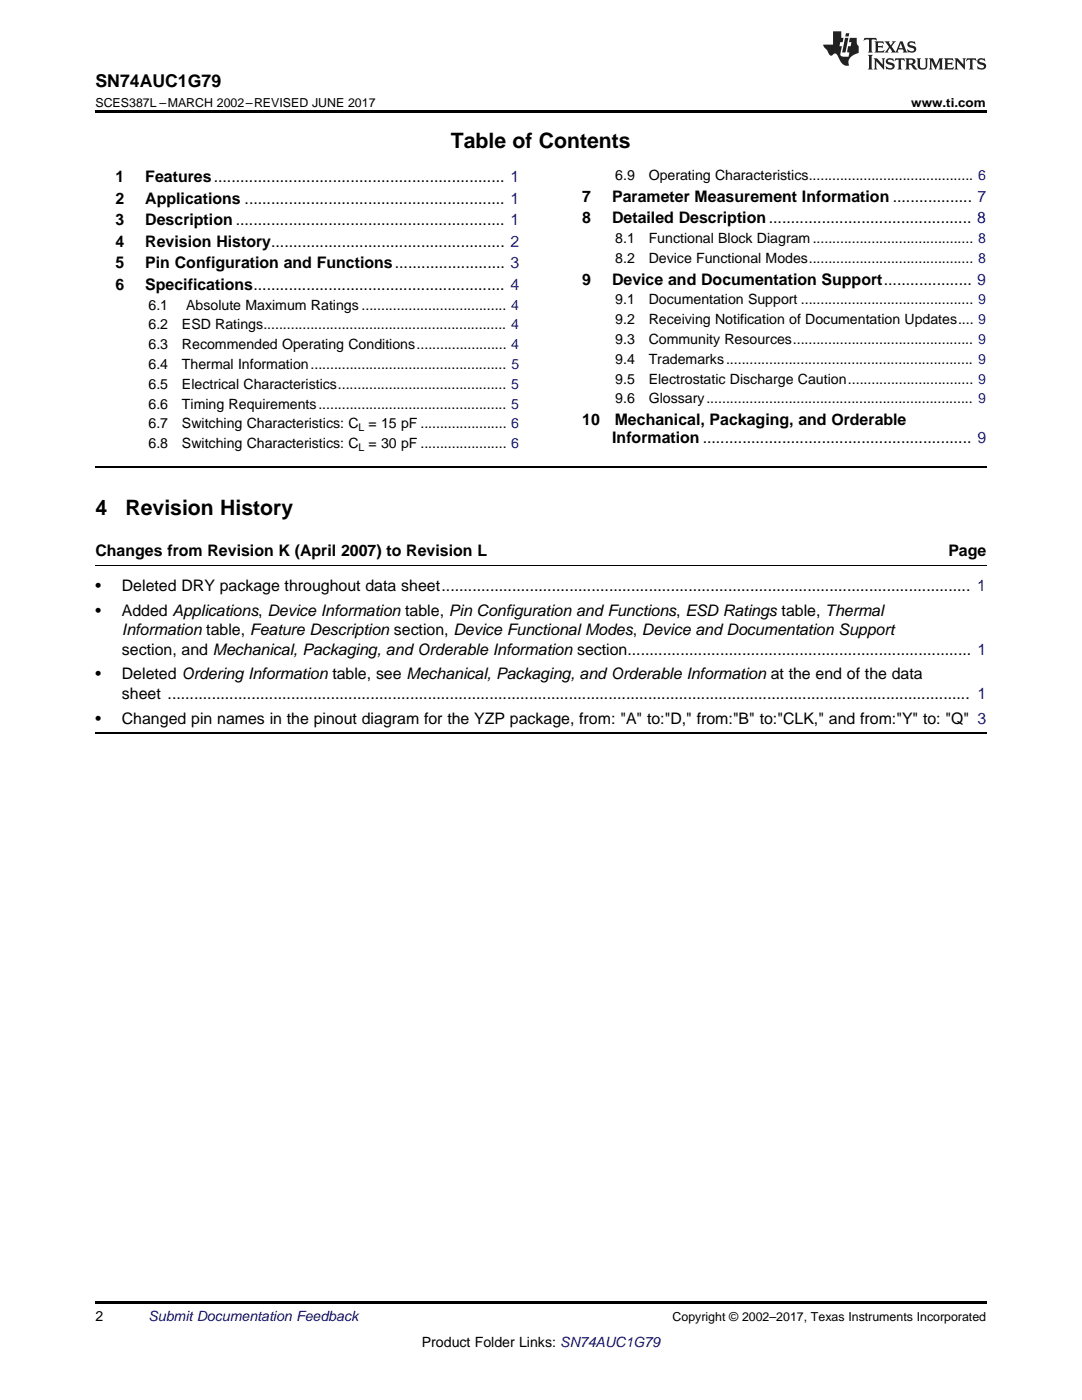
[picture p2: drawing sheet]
<svg xmlns="http://www.w3.org/2000/svg" width="216mm" height="279mm" viewBox="0 0 216 279" stroke-linecap="round" stroke-linejoin="round" font-family="sans-serif">
<defs><g id="words">
<g font-size="4.2">
<text x="90" y="29.6">Table of Contents</text>
<text x="19" y="102.8">4</text>
<text x="25" y="102.8">Revision History</text>
</g>
<text font-size="3.5" x="19" y="17.3">SN74AUC1G79</text>
<g font-size="3.2">
<text x="23" y="36.3">1</text>
<text x="23" y="40.6">2</text>
<text x="29" y="36.3">Features.................................................................. 1</text>
<text x="29" y="40.6">Applications ........................................................... 1</text>
<text x="116.2" y="40.3">7</text>
<text x="122.1" y="40.3">Parameter Measurement Information .................. 7</text>
<text x="23" y="44.9">3</text>
<text x="29" y="44.9">Description ............................................................. 1</text>
<text x="116.2" y="44.6">8</text>
<text x="122.1" y="44.6">Detailed Description.............................................. 8</text>
<text x="23" y="49.2">4</text>
<text x="23" y="53.6">5</text>
<text x="29" y="49.2">Revision History..................................................... 2</text>
<text x="29" y="53.6">Pin Configuration and Functions......................... 3</text>
<text x="23" y="57.9">6</text>
<text x="29" y="57.9">Specifications......................................................... 4</text>
<text x="116.2" y="56.8">9</text>
<text x="122.1" y="56.8">Device and Documentation Support.................... 9</text>
<text x="116.2" y="84.8">10</text>
<text x="122.2" y="88.3">Information ............................................................. 9</text>
<text x="122.7" y="84.8">Mechanical, Packaging, and Orderable</text>
<text x="19" y="110.9">Changes from Revision K (April 2007) to Revision L</text>
<text x="189.2" y="110.9">Page</text>
<text x="19" y="117.9">•</text>
<text x="24.3" y="117.9">Deleted DRY package throughout data sheet........................................................................................................................ 1</text>
<text x="19" y="122.9">•</text>
<text x="24.3" y="122.9">Added Applications, Device Information table, Pin Configuration and Functions, ESD Ratings table, Thermal</text>
<text x="24.3" y="126.8">Information table, Feature Description section, Device Functional Modes, Device and Documentation Support</text>
<text x="24.3" y="130.6">section, and Mechanical, Packaging, and Orderable Information section.............................................................................. 1</text>
<text x="19" y="135.6">•</text>
<text x="24.3" y="135.6">Deleted Ordering Information table, see Mechanical, Packaging, and Orderable Information at the end of the data</text>
<text x="24.3" y="139.5">sheet ...................................................................................................................................................................................... 1</text>
<text x="19" y="144.4">•</text>
<text x="24.3" y="144.4">Changed pin names in the pinout diagram for the YZP package, from: &quot;A&quot; to:&quot;D,&quot; from:&quot;B&quot; to:&quot;CLK,&quot; and from:&quot;Y&quot; to: &quot;Q&quot; 3</text>
</g>
<g font-size="2.8">
<text x="122.8" y="36">6.9</text>
<text x="129.4" y="36">Operating Characteristics.......................................... 6</text>
<text x="122.8" y="48.5">8.1</text>
<text x="122.8" y="52.5">8.2</text>
<text x="129.4" y="48.5">Functional Block Diagram......................................... 8</text>
<text x="129.4" y="52.5">Device Functional Modes.......................................... 8</text>
<text x="29.6" y="61.8">6.1</text>
<text x="29.6" y="65.8">6.2</text>
<text x="36.3" y="65.8">ESD Ratings.............................................................. 4</text>
<text x="37.2" y="61.8">Absolute Maximum Ratings ..................................... 4</text>
<text x="122.8" y="60.7">9.1</text>
<text x="122.8" y="64.7">9.2</text>
<text x="129.4" y="60.7">Documentation Support ............................................ 9</text>
<text x="129.4" y="64.7">Receiving Notification of Documentation Updates.... 9</text>
<text x="29.6" y="69.7">6.3</text>
<text x="36.3" y="69.7">Recommended Operating Conditions....................... 4</text>
<text x="122.8" y="68.7">9.3</text>
<text x="129.4" y="68.7">Community Resources.............................................. 9</text>
<text x="29.6" y="73.7">6.4</text>
<text x="29.6" y="77.6">6.5</text>
<text x="36.3" y="73.7">Thermal Information.................................................. 5</text>
<text x="36.3" y="77.6">Electrical Characteristics........................................... 5</text>
<text x="122.8" y="72.6">9.4</text>
<text x="122.8" y="76.6">9.5</text>
<text x="129.4" y="72.6">Trademarks............................................................... 9</text>
<text x="129.4" y="76.6">Electrostatic Discharge Caution................................ 9</text>
<text x="29.6" y="81.6">6.6</text>
<text x="36.3" y="81.6">Timing Requirements................................................ 5</text>
<text x="122.8" y="80.5">9.6</text>
<text x="129.4" y="80.5">Glossary.................................................................... 9</text>
<text x="29.6" y="85.5">6.7</text>
<text x="29.6" y="89.5">6.8</text>
<text x="36.3" y="85.5">Switching Characteristics: C</text>
<text x="36.3" y="89.5">Switching Characteristics: C</text>
<text x="73.6" y="85.5">= 15 pF ...................... 6</text>
<text x="73.6" y="89.5">= 30 pF ...................... 6</text>
<text x="19" y="263.6">2</text>
<text x="84.2" y="268.9">Product Folder Links: SN74AUC1G79</text>
</g>
<text font-size="2.8" fill="#0000c8" x="29.6" y="263.6">Submit Documentation Feedback</text>
<g font-size="2.5">
<text x="19" y="21.4">SCES387L –MARCH 2002–REVISED JUNE 2017</text>
<text x="181.8" y="21.4">www.ti.com</text>
<text x="134.2" y="263.6">Copyright © 2002–2017, Texas Instruments Incorporated</text>
</g>
<g font-size="2.1">
<text x="71.5" y="86.1">L</text>
<text x="71.5" y="90">L</text>
</g>
</g></defs>
<path d="M19 22h177.8v.5h-177.8zM19 259.7h177.8v.5h-177.8z" fill="#000"/>
<path d="M19 93.2h177.8M19 146.3h177.8" fill="none" stroke="#000" stroke-width=".35"/>
<path d="M19 112.9h177.8" fill="none" stroke="#000" stroke-width=".2"/>
<g fill="#231f20">
<path d="M172.5 7.6l-.1 .5 .4-.2h.6v.1v2.1l-.2 .4h.9l-.2-.4v-2.1l.1-.1h.5l.5 .2-.2-.5zM174.5 8.3l.2 .3v1.5l-.2 .4h1.8l.2-.6a1.04 1.04 0 0 1-1.3 .2v-.7h.6l.3 .2v-.6l-.3 .2h-.6v-.6l.8-.1 .4 .3-.2-.5zM176.5 8.3l.9 1.1-.9 1.1h.8l-.2-.2 .4-.7 .5 .7-.2 .2h1.5l-.2-.2 .2-.4h.9l.1 .4-.2 .2h1l-.3-.3-.7-1.9h-.5l-.9 2-.8-1 .9-1h-.8l.1 .3-.4 .5-.3-.6 .1-.2zM179.7 8.6l.4 1h-.7zM181.3 8.4a.63 .63 0 0 0-.2 .7 .63 .63 0 0 0 .6 .4l.6 .2 .1 .2a.75 .75 0 0 1-.7 .4 .75 .75 0 0 1-.6-.5l.1 .7 .1-.1a1.11 1.11 0 0 0 1.5-.6 1.13 1.13 0 0 0-1.2-.8l-.1-.4a1.04 1.04 0 0 1 1.2 .2l-.2-.5-.2 .1-.4-.2zM173.2 10.9l.2 .4v2.2l-.2 .4h1l-.3-.4v-2.2l.3-.4zM174.3 11.6l.3 .4v1.5l-.3 .4h.8l-.2-.4v-1.3l1.5 1.7v-1.9l.2-.4h-.7l.2 .4v.9l-1.1-1.3zM177 11.8a.62 .62 0 0 0-.2 .7 .62 .62 0 0 0 .6 .4l.6 .1 .1 .3a.76 .76 0 0 1-.7 .3 .76 .76 0 0 1-.7-.4l.2 .7 .1-.1a1.11 1.11 0 0 0 1.5-.6 1.13 1.13 0 0 0-1.2-.8l-.1-.4a1.04 1.04 0 0 1 1.2 .2l-.2-.6-.2 .1-.5-.1zM178.7 11.6l-.2 .6a.61 .61 0 0 1 .8-.3v1.6l-.2 .4h.9l-.2-.4v-1.6a.63 .63 0 0 1 .7 .3l-.1-.6zM180.6 11.6l.3 .4v1.5l-.3 .4h1l-.2-.2-.1-.8 .6 .2a.76 .76 0 0 0 1.2 .7l-1-1a.58 .58 0 0 0 .6-.5 .58 .58 0 0 0-.5-.6zM181.4 11.9h.1a.45 .45 0 0 1 .5 .1 .45 .45 0 0 1 .1 .5l-.8 .2zM182.9 11.6l.2 .2a2.17 2.17 0 0 0 .3 1.9 .99 .99 0 0 0 1.6-.6v-1.1l.2-.4h-.7l.2 .2a1.92 1.92 0 0 1-.2 1.8 .6 .6 0 0 1-.9-.5v-1.1l.2-.4zM185.4 11.6l.2 .4v1.5l-.2 .4h.7l-.2-.4v-1.4l.8 1.8 .8-1.8v1.4l-.2 .4h.9l-.2-.4v-1.5l.2-.4h-.8l-.6 1.5-.6-1.5zM188.4 11.6l.2 .4v1.5l-.2 .4h1.8l.1-.6a1.04 1.04 0 0 1-1.2 .1v-.6h.5l.4 .2v-.6l-.4 .2h-.5v-.7h.8l.3 .3-.1-.6zM190.5 11.6l.2 .4v1.5l-.2 .4h.7l-.2-.4v-1.3l1.5 1.7v-1.9l.2-.4h-.7l.2 .4v.9l-1.1-1.3zM192.9 11.6l-.1 .6a.61 .61 0 0 1 .7-.3l.1 1.6-.3 .4h1l-.3-.4 .1-1.6a.63 .63 0 0 1 .7 .3l-.1-.6zM195.2 11.8a.62 .62 0 0 0-.2 .7 .62 .62 0 0 0 .6 .4l.6 .1 .1 .3a.76 .76 0 0 1-.7 .3 .76 .76 0 0 1-.6-.4l.1 .7 .1-.1a1.11 1.11 0 0 0 1.6-.6 1.13 1.13 0 0 0-1.3-.8l-.1-.4a1.04 1.04 0 0 1 1.2 .2l-.1-.6-.2 .1-.5-.1z"/>
<path d="M166.2 6.3v2.6h-1.9v.4l.8 .9a.91 .91 0 0 0 1 .8 .56 .56 0 0 1 .5-.3 .56 .56 0 0 1 .5 .3l.4 .8a1.53 1.53 0 0 0 1.9 1.2 1.54 1.54 0 0 1 1-2.1l.9-.3v-1.4a1.52 1.52 0 0 1-.4-1.6h-1.3l-.2 .8h.5l-.2 .8h-.5l-.1 1v.2l.4 .1-.2 .8a1.93 1.93 0 0 1-1.6-.3l.3-1.8h-.5l.2-.8h.4l.2-.8h-.4v-1.3zM168.6 7.6l-.6 2.9h.7l.6-2.9zM168.8 6.6l-.1 .7h.6l.2-.7z"/>
</g>
<use href="#words"/>
</svg>
